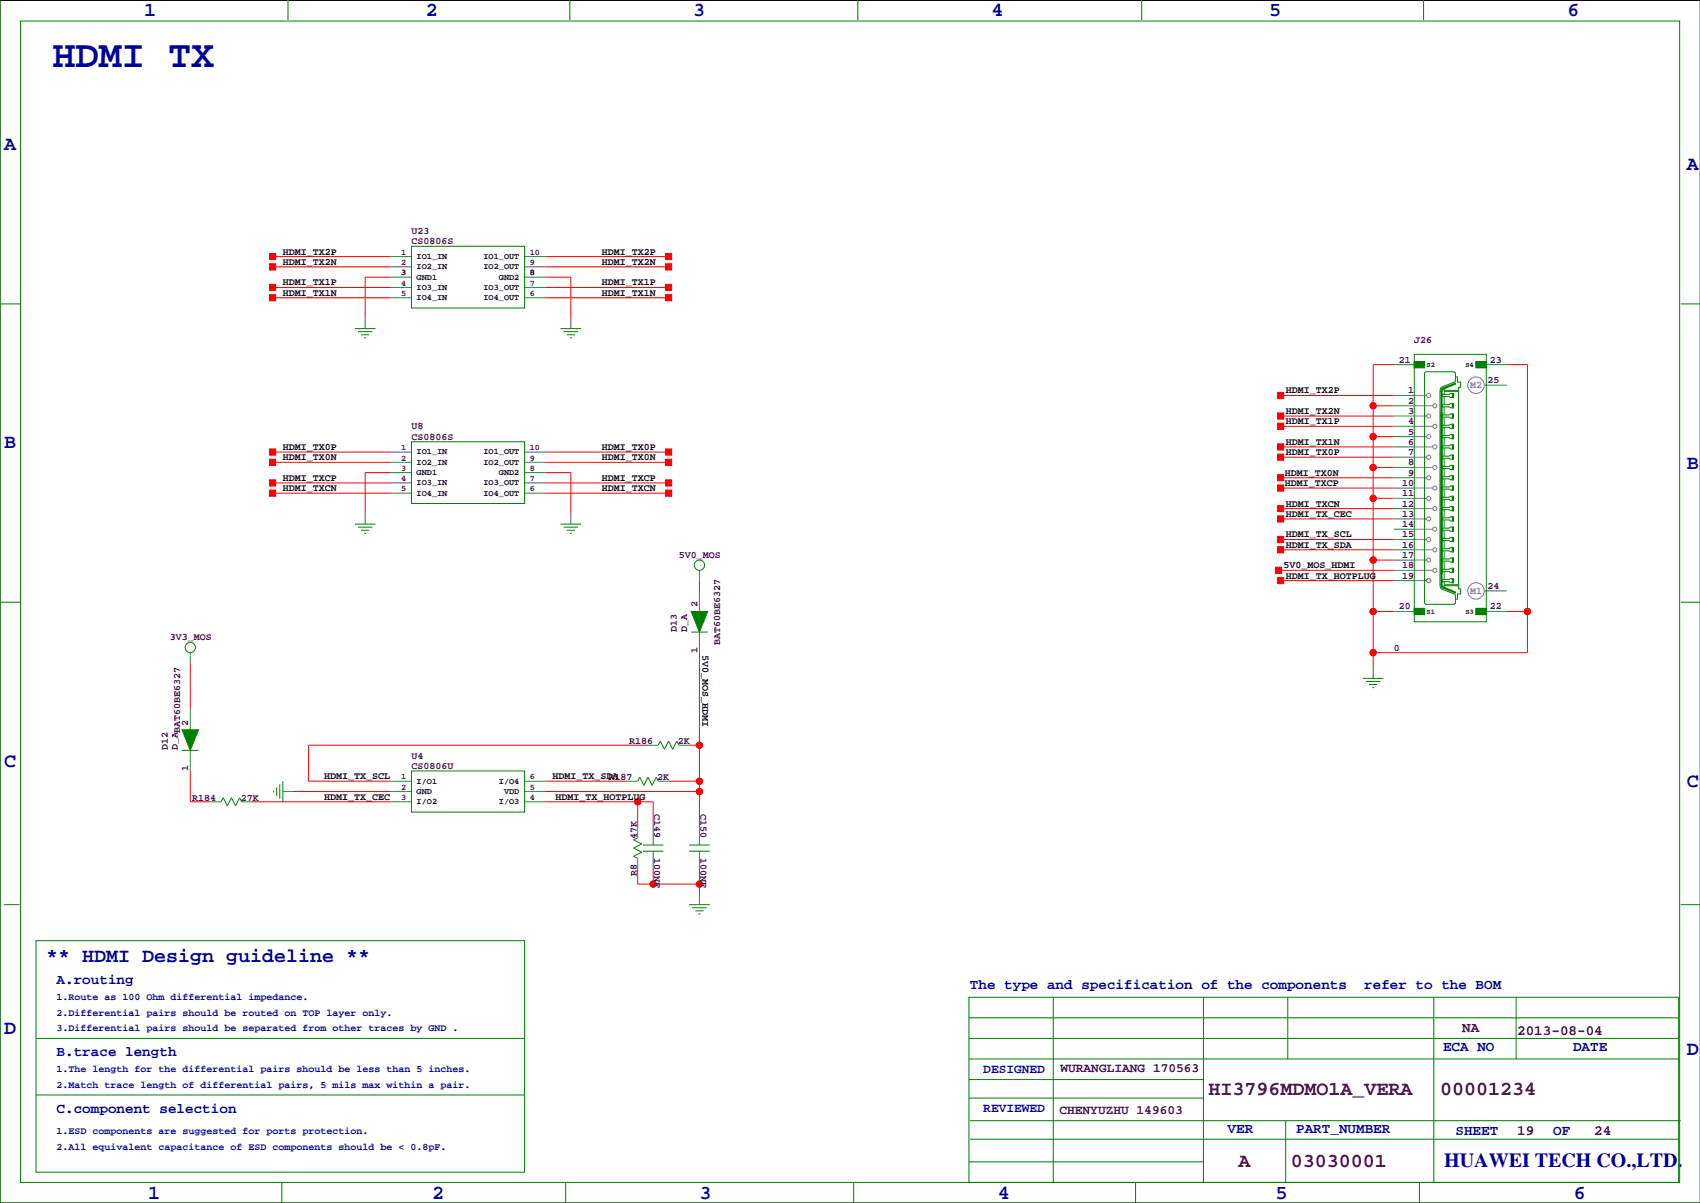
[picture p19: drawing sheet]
<svg xmlns="http://www.w3.org/2000/svg" width="420mm" height="297mm" viewBox="0 0 420 297" stroke-linecap="round" stroke-linejoin="round" font-family="sans-serif">
<defs><g id="words">
<text font-size="9.5" fill="#0000a0" x="13" y="16.5">HDMI TX</text>
<g font-size="4.9" fill="#0000a0">
<text x="35.6" y="3.9">1</text>
<text x="105.2" y="3.9">2</text>
<text x="171.2" y="3.9">3</text>
<text x="244.9" y="3.9">4</text>
<text x="313.4" y="3.9">5</text>
<text x="387.1" y="3.9">6</text>
<text x="1" y="36.9">A</text>
<text x="416.6" y="42">A</text>
<text x="1" y="110.6">B</text>
<text x="416.6" y="115.7">B</text>
<text x="1" y="189.3">C</text>
<text x="416.6" y="194.4">C</text>
<text x="11.4" y="237.6">** HDMI Design guideline **</text>
<text x="1" y="255.4">D</text>
<text x="416.6" y="260.5">D</text>
<text x="356.6" y="288">HUAWEI TECH CO.,LTD.</text>
<text x="36.6" y="296">1</text>
<text x="106.7" y="296">2</text>
<text x="172.7" y="296">3</text>
<text x="246.4" y="296">4</text>
<text x="315" y="296">5</text>
<text x="388.6" y="296">6</text>
</g>
<g font-size="4.9" fill="#400040">
<text x="298.5" y="270.5">HI3796MDMO1A_VERA</text>
<text x="355.6" y="270.5">00001234</text>
<text x="305.9" y="288.3">A</text>
<text x="318.8" y="288.3">03030001</text>
</g>
<g font-size="3.5" fill="#0000a0">
<text x="14" y="243">A.routing</text>
<text x="239.5" y="244.2">The type and specification of the components</text>
<text x="336.9" y="244.2">refer to the BOM</text>
<text x="14" y="260.8">B.trace length</text>
<text x="356.4" y="259.4">ECA NO</text>
<text x="388.5" y="259.4">DATE</text>
<text x="14" y="274.7">C.component selection</text>
<text x="303.1" y="279.7">VER</text>
<text x="320.1" y="279.7">PART_NUMBER</text>
<text x="359.4" y="280.3">SHEET</text>
<text x="383.5" y="280.3">OF</text>
</g>
<g font-size="3.5" fill="#400040">
<text x="361.1" y="254.9">NA</text>
<text x="374.6" y="255.7">2013-08-04</text>
<text x="374.6" y="280.3">19</text>
<text x="393.7" y="280.3">24</text>
</g>
<g font-size="3.2" fill="#0000a0">
<text x="242.8" y="264.9">DESIGNED</text>
<text x="242.8" y="274.5">REVIEWED</text>
</g>
<g font-size="3.2" fill="#400040">
<text x="261.9" y="264.7">WURANGLIANG 170563</text>
<text x="261.6" y="275.1">CHENYUZHU 149603</text>
</g>
<g font-size="2.5" fill="#400040">
<text x="101.6" y="57.8">U23</text>
<text x="101.6" y="60.3">CS0806S</text>
<text x="345.4" y="89.5">21</text>
<text x="349.3" y="84.7">J26</text>
<text x="367.9" y="89.5">23</text>
<text x="367.4" y="94.6">25</text>
<text x="347.8" y="99.7">2</text>
<text x="347.8" y="97.1">1</text>
<text x="101.6" y="106">U8</text>
<text x="347.8" y="107.3">5</text>
<text x="347.8" y="104.8">4</text>
<text x="347.8" y="102.2">3</text>
<text x="101.6" y="108.6">CS0806S</text>
<text x="347.8" y="112.4">7</text>
<text x="347.8" y="109.8">6</text>
<text x="347.8" y="117.5">9</text>
<text x="347.8" y="114.9">8</text>
<text x="346.3" y="125.1">12</text>
<text x="346.3" y="122.5">11</text>
<text x="346.3" y="120">10</text>
<text x="346.3" y="130.2">14</text>
<text x="346.3" y="127.6">13</text>
<text x="167.6" y="137.8">5V0_MOS</text>
<text x="346.3" y="137.8">17</text>
<text x="346.3" y="135.2">16</text>
<text x="346.3" y="132.7">15</text>
<text x="346.3" y="142.9">19</text>
<text x="346.3" y="140.3">18</text>
<text x="172.2" y="149.9" transform="rotate(-90 172.2 149.9)">2</text>
<text x="367.4" y="145.4">24</text>
<text x="345.4" y="150.5">20</text>
<text x="367.9" y="150.5">22</text>
<text x="41.9" y="158.1">3V3_MOS</text>
<text x="167.1" y="156.1" transform="rotate(-90 167.1 156.1)">D13</text>
<text x="169.7" y="156.1" transform="rotate(-90 169.7 156.1)">D_A</text>
<text x="172.2" y="161.1" transform="rotate(-90 172.2 161.1)">1</text>
<text x="177.8" y="159.4" transform="rotate(-90 177.8 159.4)">BAT60BE6327</text>
<text x="344.2" y="160.6">0</text>
<text x="46.5" y="179.1" transform="rotate(-90 46.5 179.1)">2</text>
<text x="41.4" y="185.3" transform="rotate(-90 41.4 185.3)">D12</text>
<text x="43.9" y="185.3" transform="rotate(-90 43.9 185.3)">D_ABAT60BE6327</text>
<text x="155.4" y="183.8">R186</text>
<text x="167.4" y="183.8">2K</text>
<text x="46.5" y="190.4" transform="rotate(-90 46.5 190.4)">1</text>
<text x="101.6" y="189.9">CS0806U</text>
<text x="101.6" y="187.3">U4</text>
<text x="47.4" y="197.7">R184</text>
<text x="59.4" y="197.7">27K</text>
<text x="150.3" y="192.6">R187</text>
<text x="162.3" y="192.6">2K</text>
<text x="161.5" y="200.9" transform="rotate(90 161.5 200.9)">C149</text>
<text x="172.9" y="200.9" transform="rotate(90 172.9 200.9)">C150</text>
<text x="157.2" y="207.1" transform="rotate(-90 157.2 207.1)">47K</text>
<text x="161.5" y="211.9" transform="rotate(90 161.5 211.9)">100NF</text>
<text x="172.9" y="211.9" transform="rotate(90 172.9 211.9)">100NF</text>
<text x="157.2" y="216.2" transform="rotate(-90 157.2 216.2)">R8</text>
</g>
<g font-size="2.5">
<text x="69.8" y="65.4">HDMI_TX2N</text>
<text x="69.8" y="62.9">HDMI_TX2P</text>
<text x="148.6" y="62.9">HDMI_TX2P</text>
<text x="148.6" y="65.4">HDMI_TX2N</text>
<text x="69.8" y="70.5">HDMI_TX1P</text>
<text x="148.6" y="70.5">HDMI_TX1P</text>
<text x="69.8" y="73">HDMI_TX1N</text>
<text x="148.6" y="73">HDMI_TX1N</text>
<text x="317.5" y="97.1">HDMI_TX2P</text>
<text x="317.5" y="104.8">HDMI_TX1P</text>
<text x="317.5" y="102.2">HDMI_TX2N</text>
<text x="69.8" y="113.7">HDMI_TX0N</text>
<text x="69.8" y="111.1">HDMI_TX0P</text>
<text x="148.6" y="111.1">HDMI_TX0P</text>
<text x="148.6" y="113.7">HDMI_TX0N</text>
<text x="317.5" y="112.4">HDMI_TX0P</text>
<text x="317.5" y="109.8">HDMI_TX1N</text>
<text x="69.8" y="118.7">HDMI_TXCP</text>
<text x="148.6" y="118.7">HDMI_TXCP</text>
<text x="317.2" y="117.5">HDMI_TX0N</text>
<text x="69.8" y="121.3">HDMI_TXCN</text>
<text x="148.6" y="121.3">HDMI_TXCN</text>
<text x="317.2" y="120">HDMI_TXCP</text>
<text x="317.5" y="125.1">HDMI_TXCN</text>
<text x="317.5" y="127.6">HDMI_TX_CEC</text>
<text x="317.5" y="135.2">HDMI_TX_SDA</text>
<text x="317.5" y="132.7">HDMI_TX_SCL</text>
<text x="317" y="140.3">5V0_MOS_HDMI</text>
<text x="317.5" y="142.9">HDMI_TX_HOTPLUG</text>
<text x="173.5" y="161.7" transform="rotate(90 173.5 161.7)">5V0_MOS_HDMI</text>
<text x="80" y="197.5">HDMI_TX_CEC</text>
<text x="80" y="192.4">HDMI_TX_SCL</text>
<text x="136.4" y="192.4">HDMI_TX_SDA</text>
<text x="137.2" y="197.5">HDMI_TX_HOTPLUG</text>
</g>
<g font-size="2.5" fill="#808080">
<text x="363" y="95.8">M2</text>
<text x="363" y="146.6">M1</text>
</g>
<g font-size="2.5" fill="#0000a0">
<text x="14" y="250.8">2.Differential pairs should be routed on TOP layer only.</text>
<text x="14" y="247">1.Route as 100 Ohm differential impedance.</text>
<text x="14" y="254.6">3.Differential pairs should be separated from other traces by GND .</text>
<text x="14" y="264.8">1.The length for the differential pairs should be less than 5 inches.</text>
<text x="14" y="268.6">2.Match trace length of differential pairs, 5 mils max within a pair.</text>
<text x="14" y="280">1.ESD components are suggested for ports protection.</text>
<text x="14" y="283.8">2.All equivalent capacitance of ESD components should be &lt; 0.8pF.</text>
</g>
<g font-size="2.1" fill="#400040">
<text x="99.1" y="62.9">1</text>
<text x="99.1" y="65.5">2</text>
<text x="130.8" y="65.5">9</text>
<text x="130.8" y="62.9">10</text>
<text x="99.1" y="68">3</text>
<text x="99.1" y="70.5">4</text>
<text x="130.8" y="68">8</text>
<text x="130.8" y="70.5">7</text>
<text x="99.1" y="73.1">5</text>
<text x="130.8" y="73.1">6</text>
<text x="99.1" y="111.2">1</text>
<text x="99.1" y="113.7">2</text>
<text x="130.8" y="113.7">9</text>
<text x="130.8" y="111.2">10</text>
<text x="99.1" y="116.3">3</text>
<text x="99.1" y="118.8">4</text>
<text x="130.8" y="116.3">8</text>
<text x="130.8" y="118.8">7</text>
<text x="99.1" y="121.3">5</text>
<text x="130.8" y="121.3">6</text>
<text x="99.1" y="192.5">1</text>
<text x="99.1" y="195">2</text>
<text x="99.1" y="197.5">3</text>
<text x="130.8" y="197.5">4</text>
<text x="130.8" y="195">5</text>
<text x="130.8" y="192.5">6</text>
</g>
<g font-size="2.1">
<text x="102.9" y="64">IO1_IN</text>
<text x="119.4" y="64">IO1_OUT</text>
<text x="102.9" y="66.5">IO2_IN</text>
<text x="102.9" y="69">GND1</text>
<text x="102.9" y="71.6">IO3_IN</text>
<text x="119.4" y="71.6">IO3_OUT</text>
<text x="119.4" y="66.5">IO2_OUT</text>
<text x="123.2" y="69">GND2</text>
<text x="102.9" y="74.1">IO4_IN</text>
<text x="119.4" y="74.1">IO4_OUT</text>
<text x="102.9" y="112.2">IO1_IN</text>
<text x="119.4" y="112.2">IO1_OUT</text>
<text x="102.9" y="114.8">IO2_IN</text>
<text x="102.9" y="117.3">GND1</text>
<text x="102.9" y="119.8">IO3_IN</text>
<text x="119.4" y="119.8">IO3_OUT</text>
<text x="119.4" y="114.8">IO2_OUT</text>
<text x="123.2" y="117.3">GND2</text>
<text x="102.9" y="122.4">IO4_IN</text>
<text x="119.4" y="122.4">IO4_OUT</text>
<text x="102.9" y="193.5">I/O1</text>
<text x="102.9" y="196">GND</text>
<text x="123.2" y="193.5">I/O4</text>
<text x="124.5" y="196">VDD</text>
<text x="102.9" y="198.6">I/O2</text>
<text x="123.2" y="198.6">I/O3</text>
</g>
<g font-size="1.8">
<text x="352.3" y="90.5">S2</text>
<text x="361.9" y="90.5">S4</text>
<text x="352.3" y="151.5">S1</text>
<text x="361.9" y="151.5">S3</text>
</g>
</g></defs>
<path d="M419.9 .1h-419.9v296.9h419.9" fill="none" stroke="#000" stroke-width=".25"/>
<g fill="none" stroke="#f00" stroke-width=".25">
<path d="M67.3 63.4h29.2M67.3 65.9h29.2M67.3 71h29.2M67.3 73.5h29.2M96.5 68.4h-6.3v10.2M134.6 63.4h30.5M134.6 65.9h30.5M134.6 71h30.5M134.6 73.5h30.5M134.6 68.4h6.4v10.2M316.2 97.6h28M344.2 90h-5.1v75"/>
<path d="M372.1 90h5.1v71.1h-38.1M67.3 111.6h29.2M67.3 114.2h29.2M67.3 119.2h29.2M96.5 116.7h-6.3v10.2M134.6 116.7h6.4v10.2M134.6 111.6h30.5M134.6 114.2h30.5M134.6 119.2h30.5M316.2 110.3h28M316.2 102.7h28M316.2 105.3h28"/>
<path d="M316.2 112.9h28M316.2 118h28M339.1 107.8h5.1M339.1 100.2h5.1M339.1 115.4h5.1M67.3 121.8h29.2M134.6 121.8h30.5M316.2 120.5h28M316.2 133.2h28M316.2 135.7h28M316.2 125.6h28M316.2 128.1h28"/>
<path d="M339.1 138.3h5.1M339.1 123h5.1M172.7 143.4v2.5M315.7 140.8h28.5M316.2 143.4h28M339.1 151h5.1M372.1 151h5.1M47 163.7v11.4M172.7 161.1v43.2M47 190.4v7.6h5.1M62.2 198h34.3M72.4 195.4h24.1"/>
<path d="M134.6 192.9h20.3M134.6 195.4h38.1M134.6 198h26.7v6.3M157.5 198v6.3M160 184h-83.8v8.9h20.3M165.1 192.9h7.6M170.2 184h2.5M157.5 214.5v3.8h15.2M161.3 214.5v3.8M172.7 214.5v6.3"/>
<circle cx="339.1" cy="115.4" r=".76"/>
<circle cx="339.1" cy="107.8" r=".76"/>
<circle cx="339.1" cy="100.2" r=".76"/>
<circle cx="339.1" cy="138.3" r=".76"/>
<circle cx="339.1" cy="123" r=".76"/>
<circle cx="339.1" cy="151" r=".76"/>
<circle cx="377.2" cy="151" r=".76"/>
<circle cx="339.1" cy="161.1" r=".76"/>
<circle cx="157.5" cy="198" r=".76"/>
<circle cx="172.7" cy="184" r=".76"/>
<circle cx="172.7" cy="195.4" r=".76"/>
<circle cx="172.7" cy="192.9" r=".76"/>
<circle cx="161.3" cy="218.3" r=".76"/>
<circle cx="172.7" cy="218.3" r=".76"/>
</g>
<g fill="#f00" stroke="#f00" stroke-width=".25">
<path d="M66.5 62.6h1.6v1.5h-1.6z" fill-rule="evenodd"/>
<path d="M66.5 65.1h1.6v1.6h-1.6z" fill-rule="evenodd"/>
<path d="M66.5 70.2h1.6v1.5h-1.6z" fill-rule="evenodd"/>
<path d="M66.5 72.8h1.6v1.5h-1.6z" fill-rule="evenodd"/>
<path d="M164.3 72.8h1.6v1.5h-1.6z" fill-rule="evenodd"/>
<path d="M164.3 70.2h1.6v1.5h-1.6z" fill-rule="evenodd"/>
<path d="M164.3 65.1h1.6v1.6h-1.6z" fill-rule="evenodd"/>
<path d="M164.3 62.6h1.6v1.5h-1.6z" fill-rule="evenodd"/>
<path d="M66.5 110.9h1.6v1.5h-1.6z" fill-rule="evenodd"/>
<path d="M66.5 113.4h1.6v1.5h-1.6z" fill-rule="evenodd"/>
<path d="M66.5 118.5h1.6v1.5h-1.6z" fill-rule="evenodd"/>
<path d="M66.5 121h1.6v1.5h-1.6z" fill-rule="evenodd"/>
<path d="M164.3 121h1.6v1.5h-1.6z" fill-rule="evenodd"/>
<path d="M164.3 118.5h1.6v1.5h-1.6z" fill-rule="evenodd"/>
<path d="M164.3 113.4h1.6v1.5h-1.6z" fill-rule="evenodd"/>
<path d="M164.3 110.9h1.6v1.5h-1.6z" fill-rule="evenodd"/>
<path d="M315.5 109.6h1.5v1.5h-1.5z" fill-rule="evenodd"/>
<path d="M315.5 96.9h1.5v1.5h-1.5z" fill-rule="evenodd"/>
<path d="M315.5 102h1.5v1.5h-1.5z" fill-rule="evenodd"/>
<path d="M315.5 104.5h1.5v1.5h-1.5z" fill-rule="evenodd"/>
<path d="M315.5 112.1h1.5v1.6h-1.5z" fill-rule="evenodd"/>
<path d="M315.5 117.2h1.5v1.5h-1.5z" fill-rule="evenodd"/>
<path d="M315.5 119.7h1.5v1.6h-1.5z" fill-rule="evenodd"/>
<path d="M315.5 142.6h1.5v1.5h-1.5z" fill-rule="evenodd"/>
<path d="M315.5 132.4h1.5v1.6h-1.5z" fill-rule="evenodd"/>
<path d="M315.5 135h1.5v1.5h-1.5z" fill-rule="evenodd"/>
<path d="M315.5 124.8h1.5v1.6h-1.5z" fill-rule="evenodd"/>
<path d="M315.5 127.4h1.5v1.5h-1.5z" fill-rule="evenodd"/>
<path d="M315 140.1h1.5v1.5h-1.5z" fill-rule="evenodd"/>
<circle cx="172.7" cy="195.4" r=".76"/>
<circle cx="172.7" cy="192.9" r=".76"/>
<circle cx="172.7" cy="184" r=".76"/>
<circle cx="157.5" cy="198" r=".76"/>
<circle cx="339.1" cy="100.2" r=".76"/>
<circle cx="339.1" cy="107.8" r=".76"/>
<circle cx="377.2" cy="151" r=".76"/>
<circle cx="339.1" cy="161.1" r=".76"/>
<circle cx="339.1" cy="151" r=".76"/>
<circle cx="339.1" cy="138.3" r=".76"/>
<circle cx="339.1" cy="123" r=".76"/>
<circle cx="339.1" cy="115.4" r=".76"/>
<circle cx="172.7" cy="218.3" r=".76"/>
<circle cx="161.3" cy="218.3" r=".76"/>
</g>
<g fill="none" stroke="#008080" stroke-width=".25">
<path d="M90.2 78.6v2.5M96.5 63.4h5.1M96.5 65.9h5.1M96.5 68.4h5.1M96.5 71h5.1M96.5 73.5h5.1M129.5 63.4h5.1M129.5 65.9h5.1M129.5 68.4h5.1M129.5 71h5.1M129.5 73.5h5.1M141 78.6v2.5"/>
<path d="M344.2 90h5M344.2 97.6h5M367 90h5.1M367 95.1h5.1M96.5 111.6h5.1M96.5 114.2h5.1M96.5 116.7h5.1M96.5 119.2h5.1M129.5 111.6h5.1M129.5 114.2h5.1M129.5 116.7h5.1M129.5 119.2h5.1"/>
<path d="M344.2 118h5M344.2 115.4h5M344.2 112.9h5M344.2 110.3h5M344.2 107.8h5M344.2 105.3h5M344.2 102.7h5M344.2 100.2h5M90.2 126.9v2.5M96.5 121.8h5.1M129.5 121.8h5.1M141 126.9v2.5"/>
<path d="M344.2 138.3h5M344.2 135.7h5M344.2 133.2h5M344.2 130.7h5M344.2 128.1h5M344.2 125.6h5M344.2 123h5M344.2 120.5h5M172.7 140.8v2.6M172.7 145.9v5.1M172.7 156.1v5M344.2 151h5"/>
<path d="M344.2 143.4h5M344.2 140.8h5M367 151h5.1M367 145.9h5.1M47 161.1v2.6M47 175.1v5.1M339.1 165v2.5M47 185.3v5.1M52.1 198h2.5M59.7 198h2.5M69.8 195.4h2.6M96.5 192.9h5.1"/>
<path d="M96.5 195.4h5.1M96.5 198h5.1M129.5 192.9h5.1M129.5 195.4h5.1M129.5 198h5.1M154.9 192.9h2.6M160 184h2.6M162.6 192.9h2.5M167.6 184h2.6M157.5 204.3v2.6M157.5 211.9v2.6M161.3 204.3v4.3"/>
<path d="M161.3 210.2v4.3M172.7 204.3v4.3M172.7 210.2v4.3M172.7 220.8v2.6"/>
</g>
<g fill="none" stroke="#008000" stroke-width=".25">
<path d="M0 -.1v297.1h419.9M71.1 0v4.9M140.7 0v4.9M211.8 0v4.9M281.9 0v4.9M351.5 0v4.9M5.1 5.2h409.7v286.8h-409.7zM0 75h5.1M101.6 60.8h27.9v15.3h-27.9zM415 75h4.9M87.6 81.1h5.1M88.4 81.9h3.5"/>
<path d="M89.2 82.7h2M89.9 83.4h.5M138.4 81.1h5.1M139.2 81.9h3.5M140 82.7h2M140.7 83.4h.5M349.2 89.3h2.6v1.5h-2.6zM349.2 87.5h17.8v66h-17.8zM352 91.8h7.2l.2 .3v2l-.2 .2-3.3 1.3-.3 .8v48.2l.3 .8 3.3 1.3 .2 .2v2.1l-.2 .2h-7.2l-.2-.2v-56.9zM356.1 99.9h1.8l.2-.2h.8v1h-.8l-.2-.3h-1.8zM356.1 97.4h1.8l.2-.3h.8v1.1h-.8l-.2-.3h-1.8zM356.6 97.9v2"/>
<path d="M356.6 95.9v1.5M356.6 96.6h3.6M356.6 96.4h3.6M359.4 93.1h.5v1.2h.8v1.3h-.5v42.9M364.5 89.3h2.5v1.5h-2.5zM366.5 95.1h.5M101.6 109.1h27.9v15.2h-27.9zM356.1 117.7h1.8l.2-.2h.8v1h-.8l-.2-.3h-1.8zM356.1 112.6h1.8l.2-.2h.8v1h-.8l-.2-.3h-1.8zM356.1 115.2h1.8l.2-.3h.8v1h-.8l-.2-.2h-1.8zM356.1 110.1h1.8l.2-.3h.8v1.1h-.8l-.2-.3h-1.8zM356.1 105h1.8l.2-.2h.8v1h-.8l-.2-.3h-1.8z"/>
<path d="M356.1 107.6h1.8l.2-.3h.8v1h-.8l-.2-.2h-1.8zM356.1 102.5h1.8l.2-.3h.8v1h-.8l-.2-.2h-1.8zM356.6 118.2v2.1M356.6 115.7v2M356.6 113.1v2.1M356.6 110.6v2M356.6 108.1v2M356.6 105.5v2.1M356.6 103v2M356.6 100.4v2.1M87.6 129.4h5.1M88.4 130.2h3.5"/>
<path d="M89.2 130.9h2M89.9 131.7h.5M138.4 129.4h5.1M139.2 130.2h3.5M140 130.9h2M140.7 131.7h.5M356.1 133h1.8l.2-.3h.8v1h-.8l-.2-.2h-1.8zM356.1 127.9h1.8l.2-.3h.8v1h-.8l-.2-.2h-1.8zM356.1 130.4h1.8l.2-.2h.8v1h-.8l-.2-.3h-1.8zM356.1 125.3h1.8l.2-.2h.8v1h-.8l-.2-.3h-1.8zM356.1 120.3h1.8l.2-.3h.8v1h-.8l-.2-.2h-1.8zM356.1 122.8h1.8l.2-.3h.8v1.1h-.8l-.2-.3h-1.8z"/>
<path d="M356.1 138h1.8l.2-.2h.8v1h-.8l-.2-.3h-1.8zM356.1 135.5h1.8l.2-.3h.8v1.1h-.8l-.2-.3h-1.8zM356.6 133.5v2M356.6 128.4v2M356.6 125.8v2.1M356.6 123.3v2M356.6 120.8v2M356.6 136v2M356.6 138.5v2.1M356.6 130.9v2.1M360.2 135.7v9.7h.5v1.3h-.8v1.2h-.5M0 148.7h5.1"/>
<path d="M170.7 156.1h4.1M349.2 150.2h2.6v1.6h-2.6zM356.1 140.6h1.8l.2-.3h.8v1h-.8l-.2-.2h-1.8zM356.1 143.1h1.8l.2-.2h.8v1h-.8l-.2-.3h-1.8zM356.6 141.1v2M356.6 143.6v1.5M356.6 144.6h3.6M356.6 144.4h3.6M364.5 150.2h2.5v1.6h-2.5zM366.5 145.9h.5M415 148.7h4.9M336.5 167.5h5.1"/>
<path d="M337.3 168.3h3.6M338.1 169h2M338.8 169.8h.5M45 185.3h4M54.6 198l.5-1 1 2 1-2 1.1 2 1-2 .5 1M67.6 195.2v.5M68.3 194.4v2.1M69.1 193.7v3.5M69.8 192.9v5.1M101.6 190.4h27.9v10.1h-27.9zM157.5 192.9l.5-1 1 2 1-2 1 2 1.1-2 .5 1M162.6 184l.5-1 1 2 1-2 1 2 1-2 .5 1"/>
<path d="M157.5 206.9l-1 .5 2 1-2 1 2 1-2 1 1 .5M158.7 208.6h5.1M158.7 210.2h5.1M170.2 208.6h5.1M170.2 210.2h5.1M1 223.4h3.8M8.9 232.3h120.6v57.1h-120.6zM170.2 223.4h5.1M170.9 224.1h3.6M171.7 224.9h2M172.5 225.7h.5M415 223.4h4.9"/>
<path d="M8.9 256.4h120.6M239.3 246.2h175.2v45.8h-175.2zM239.3 251.3h175.2M239.3 256.4h175.2M260.1 246.2v45.8M297.2 246.2v45.8M318 246.2v15.3M354.1 246.2v45.8M374.4 246.2v15.3M8.9 270.4h120.6M239.3 266.6h57.9M239.3 261.5h175.2"/>
<path d="M239.3 271.1h57.9M239.5 276.7h175.5M317.5 276.7v15.3M69.6 292v5M139.7 292v5M210.8 292v5M239.3 286.9h57.9M239.5 281.3h175M280.4 292v5M350.5 292v5M383.5 287.4h.1"/>
<circle cx="172.7" cy="139.6" r="1.27"/>
<circle cx="47" cy="159.9" r="1.27"/>
</g>
<g fill="#008000" stroke="#008000" stroke-width=".25">
<path d="M45 180.2h4l-2 5.1z" fill-rule="evenodd"/>
<path d="M364.5 150.2h2.5v1.6h-2.5z" fill-rule="evenodd"/>
<path d="M364.5 89.3h2.5v1.5h-2.5z" fill-rule="evenodd"/>
<path d="M358.6 132.7h.3v1h-.3z" fill-rule="evenodd"/>
<path d="M358.6 130.2h.3v1h-.3z" fill-rule="evenodd"/>
<path d="M358.6 127.6h.3v1h-.3z" fill-rule="evenodd"/>
<path d="M358.6 125.1h.3v1h-.3z" fill-rule="evenodd"/>
<path d="M358.6 122.5h.3v1.1h-.3z" fill-rule="evenodd"/>
<path d="M358.6 120h.3v1h-.3z" fill-rule="evenodd"/>
<path d="M358.6 117.5h.3v1h-.3z" fill-rule="evenodd"/>
<path d="M358.6 114.9h.3v1h-.3z" fill-rule="evenodd"/>
<path d="M358.6 112.4h.3v1h-.3z" fill-rule="evenodd"/>
<path d="M358.6 109.8h.3v1.1h-.3z" fill-rule="evenodd"/>
<path d="M358.6 135.2h.3v1.1h-.3z" fill-rule="evenodd"/>
<path d="M358.6 137.8h.3v1h-.3z" fill-rule="evenodd"/>
<path d="M358.6 140.3h.3v1h-.3z" fill-rule="evenodd"/>
<path d="M358.6 142.9h.3v1h-.3z" fill-rule="evenodd"/>
<path d="M358.6 107.3h.3v1h-.3z" fill-rule="evenodd"/>
<path d="M358.6 104.8h.3v1h-.3z" fill-rule="evenodd"/>
<path d="M358.6 102.2h.3v1h-.3z" fill-rule="evenodd"/>
<path d="M358.6 99.7h.3v1h-.3z" fill-rule="evenodd"/>
<path d="M355.9 96.6h.2v45h-.2z" fill-rule="evenodd"/>
<path d="M356.1 95.9l3.3-1.3v.3l-3 1.2-.3 .5h-.2z" fill-rule="evenodd"/>
<path d="M358.6 97.1h.3v1.1h-.3z" fill-rule="evenodd"/>
<path d="M349.2 89.3h2.6v1.5h-2.6z" fill-rule="evenodd"/>
<path d="M349.2 150.2h2.6v1.6h-2.6z" fill-rule="evenodd"/>
<path d="M355.9 144.4h.2l.3 .5 3 1.3v.2l-3.3-1.3z" fill-rule="evenodd"/>
<path d="M355.9 102h.2v42.4h-.2z" fill-rule="evenodd"/>
<path d="M170.7 151h4.1l-2.1 5.1z" fill-rule="evenodd"/>
</g>
<g fill="none" stroke="#808080" stroke-width=".25">
<path d="M349.2 97.6h3.1M349.2 118h3.1M349.2 112.9h3.1M349.2 107.8h3.1M349.2 115.4h4.6M349.2 110.3h4.6M349.2 102.7h3.1M349.2 105.3h4.6M349.2 100.2h4.6M349.2 138.3h3.1M349.2 133.2h3.1M349.2 128.1h3.1"/>
<path d="M349.2 135.7h4.6M349.2 130.7h4.6M349.2 123h3.1M349.2 125.6h4.6M349.2 120.5h4.6M349.2 143.4h3.1M349.2 140.8h4.6"/>
<circle cx="352.8" cy="97.6" r=".51"/>
<circle cx="364.5" cy="95.1" r="2.03"/>
<circle cx="352.8" cy="107.8" r=".51"/>
<circle cx="352.8" cy="118" r=".51"/>
<circle cx="352.8" cy="112.9" r=".51"/>
<circle cx="352.8" cy="102.7" r=".51"/>
<circle cx="354.3" cy="105.3" r=".51"/>
<circle cx="354.3" cy="115.4" r=".51"/>
<circle cx="354.3" cy="110.3" r=".51"/>
<circle cx="354.3" cy="100.2" r=".51"/>
<circle cx="352.8" cy="138.3" r=".51"/>
<circle cx="352.8" cy="133.2" r=".51"/>
<circle cx="352.8" cy="123" r=".51"/>
<circle cx="352.8" cy="128.1" r=".51"/>
<circle cx="354.3" cy="125.6" r=".51"/>
<circle cx="354.3" cy="120.5" r=".51"/>
<circle cx="354.3" cy="130.7" r=".51"/>
<circle cx="354.3" cy="135.7" r=".51"/>
<circle cx="352.8" cy="143.4" r=".51"/>
<circle cx="354.3" cy="140.8" r=".51"/>
<circle cx="364.5" cy="145.9" r="2.03"/>
</g>
<use href="#words"/>
</svg>
